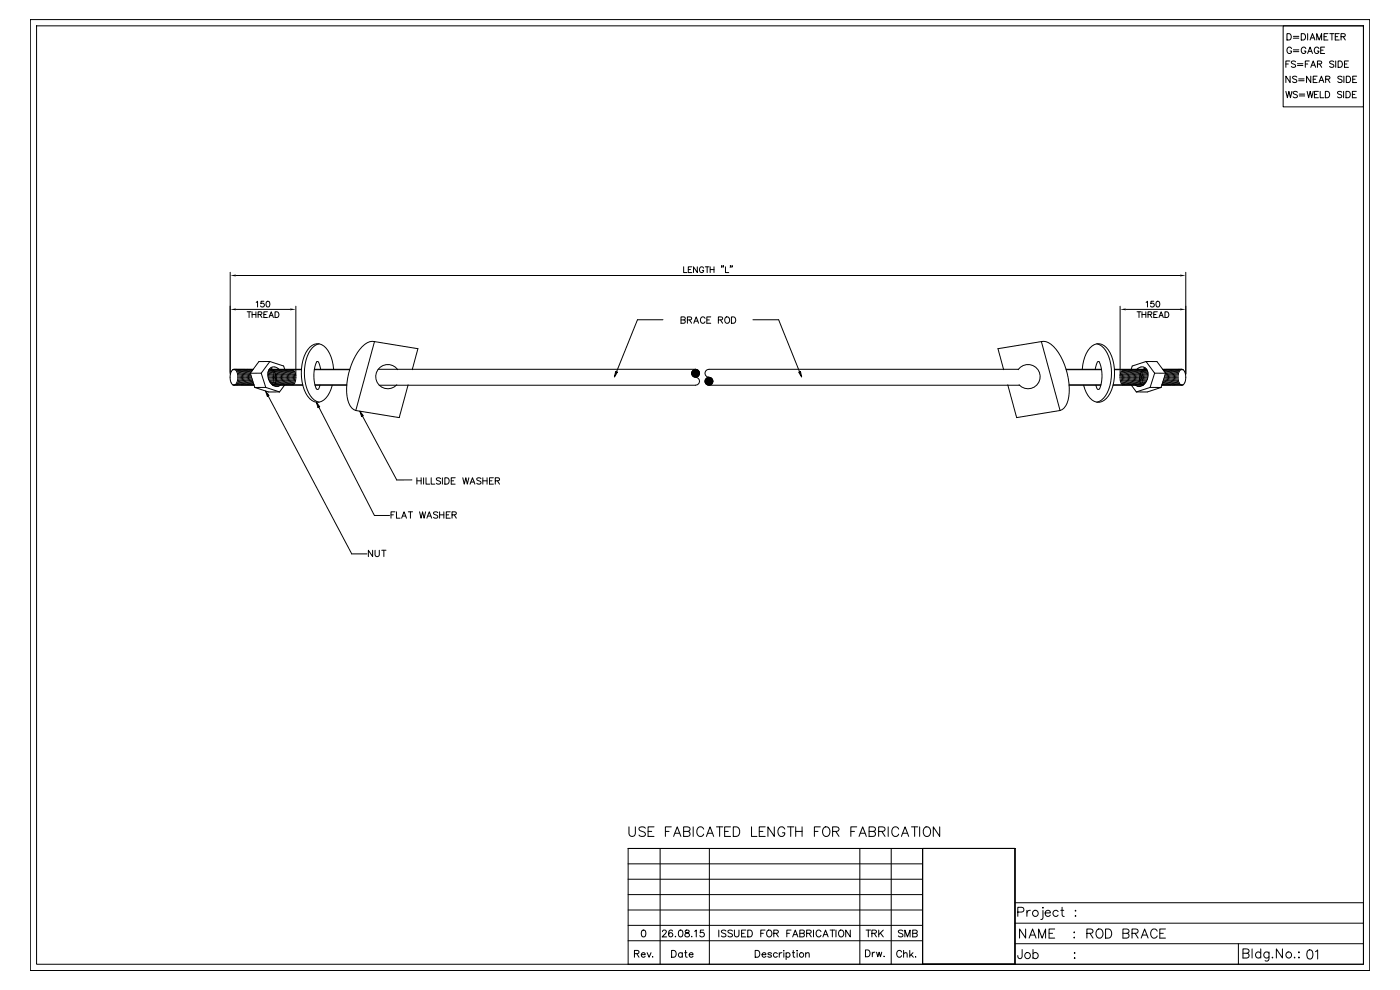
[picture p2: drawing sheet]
<svg xmlns="http://www.w3.org/2000/svg" width="420mm" height="297mm" viewBox="0 0 420 297" stroke-linecap="round" stroke-linejoin="round" font-family="sans-serif">
<!-- layer: 22 -->
<path d="M11 7.8h397.9v281.3h-397.9z" fill="none" stroke="#000" stroke-width=".3"/>
<!-- layer: 0 -->
<g fill="none" stroke="#000" stroke-width=".3">
<path d="M9.1 5.9h401.7v285.1h-401.7zM384.8 7.8h24.1v24.2h-24.1zM385.6 19.2h.8M386 10.1h.6a1.02 1.02 0 0 1 .7 .9 1.02 1.02 0 0 1-.7 1h-.6zM386.8 18.3h-1.2v1.9M387.3 14.6a.7 .7 0 0 0-.8-.5 .7 .7 0 0 0-.5 .8v.4a.69 .69 0 0 0 .6 .8 .69 .69 0 0 0 .7-.8h-.4M387.9 10.9h1.6M387.9 11.5h1.6M387.9 14.9h1.6M387.9 15.5h1.6M388.5 18.6l-.4-.3-.8 .3 .1 .4 1.1 .7v.2l-.4 .3-.8-.3M389.1 19.1h1.6"/>
<path d="M389.1 19.7h1.6M390.2 10.1h.7a1.02 1.02 0 0 1 .6 .9 1.02 1.02 0 0 1-.6 1h-.7zM391.5 19.2h.7M391.6 14.6a.7 .7 0 0 0-.8-.5 .7 .7 0 0 0-.6 .8v.4a.69 .69 0 0 0 .7 .8 .69 .69 0 0 0 .7-.8h-.5M392.2 16l.7-1.9 .7 1.9M392.2 10.1v1.9M392.4 15.4h.9M392.6 18.3h-1.1v1.9M392.9 12l.7-1.9 .7 1.9M393.2 11.4h.9M393.4 19.6h.9M394.9 12v-1.9l.7 1.9 .7-1.9v1.9"/>
<path d="M395.1 19.2l1.1-.1 .1-.6-1.2-.2v1.9M395.5 14.6a.7 .7 0 0 0-.8-.5 .7 .7 0 0 0-.5 .8v.4a.69 .69 0 0 0 .6 .8 .69 .69 0 0 0 .7-.8h-.4M395.7 19.2l.7 1M396.1 15h.7M397.1 11h.7M397.3 14.1h-1.2v1.9h1.2M398.3 10.1h-1.2v1.9h1.2M398.8 10.1h1.3M399.4 10.1v1.9M400 18.6l-.4-.3-.9 .3 .2 .4 1.1 .7v.2l-.4 .3-.9-.3M400.4 11h.8M400.6 18.3v1.9"/>
<path d="M401.3 18.3h.6a1.02 1.02 0 0 1 .7 .9 1.02 1.02 0 0 1-.7 1h-.6zM401.6 10.1h-1.2v1.9h1.2M402.2 11l1.1-.1 .1-.6-1.2-.2v1.9M402.8 11l.6 1M403.2 19.2h.7M404.4 18.3h-1.2v1.9h1.2M385.6 27.4l.5 1.9 .4-1.9 .5 1.9 .4-1.9M386.9 22.8v2l-1.3-2v2M388.9 23.1l-.5-.3-.8 .3 .2 .5 1.1 .6v.3l-.5 .3-.8-.3M389.1 27.7l-.5-.3-.8 .3 .2 .4 1.1 .7v.2l-.5 .3-.8-.3M389.4 23.7h1.7M389.4 24.2h1.7"/>
<path d="M389.6 28.2h1.7M389.6 28.8h1.7M392 27.4l.5 1.9 .4-1.9 .5 1.9 .4-1.9M393.1 20.2l.7-1.9 .8 1.9M393.1 22.8v2l-1.3-2v2M393.8 23.8h.8M394.2 28.3h.7M395 22.8h-1.2v2h1.2M395.4 27.4h-1.2v1.9h1.2M395.6 24.8l.7-2 .7 2M395.8 24.1h.9M395.9 27.4v1.9h1.1"/>
<path d="M397.5 27.4h.6a1.02 1.02 0 0 1 .7 1 1.02 1.02 0 0 1-.7 .9h-.6zM397.6 23.8l1-.1 .1-.7-1.1-.2v2M398.2 23.8l.6 1M402.4 27.7l-.5-.3-.8 .3 .2 .4 1.1 .7v.2l-.5 .3-.8-.3M402.5 23.1l-.5-.3-.8 .3 .2 .5 1.1 .6v.3l-.5 .3-.8-.3M402.9 27.4v1.9M403 22.8v2M403.7 27.4h.6a1.02 1.02 0 0 1 .7 1 1.02 1.02 0 0 1-.7 .9h-.6zM403.8 22.8h.6a1.02 1.02 0 0 1 .7 1 1.02 1.02 0 0 1-.7 1h-.6zM405.6 28.3h.7M405.7 23.8h.7M406.8 27.4h-1.2v1.9h1.2"/>
<path d="M406.8 22.8h-1.1v2h1.1M204.2 95.9l1.2 .2 .1 .5-.4 .3h-.9v-1.9l1.2 .2v.6l-.3 .1M206.1 95.9l1.1-.1 .1-.6-1.2-.2v1.9M206.8 95.9l.6 1M208.1 96.9l.7-1.9 .7 1.9M208.3 96.3h.9M211.4 95.5a.7 .7 0 0 0-.8-.5 .7 .7 0 0 0-.5 .8v.4a.7 .7 0 0 0 .5 .7 .7 .7 0 0 0 .8-.4M212 95.9h.7M213.2 95h-1.2v1.9h1.2M215.4 95.9l1.1-.1 .1-.6-1.2-.2v1.9M216.1 95.9l.6 1M217.5 95.3l.2-.2a.89 .89 0 0 1 1.1 .9 .89 .89 0 0 1-1.1 .8l-.4-.6z"/>
<path d="M219.4 95h.6a1.02 1.02 0 0 1 .7 1 1.02 1.02 0 0 1-.7 .9h-.6zM69.8 110.9a3.5 3.5 0 0 0 .1 4.6h.3M69.8 115.4h6.4M69.8 110.8h6M70.2 115.5h6M70.2 110.7h5.7M70.2 110.7a3.1 3.1 0 0 1 .6 4.4l-.6 .4M70.2 110.7l-.4 .2M70.5 110.7a3.1 3.1 0 0 1 .6 4.4l-.2 .3M70.9 110.7a3.1 3.1 0 0 1 .6 4.4l-.2 .3M71.3 110.7a3.1 3.1 0 0 1 .6 4.4l-.3 .3M71.6 110.7a3.1 3.1 0 0 1 .6 4.4l-.2 .3"/>
<path d="M72 110.7a3.1 3.1 0 0 1 .6 4.4l-.3 .3M72.3 110.7a3.1 3.1 0 0 1 .6 4.4l-.2 .3M72.7 110.7a3.1 3.1 0 0 1 .6 4.4l-.3 .3M73 110.7a3.1 3.1 0 0 1 .7 4.4l-.3 .3M73.4 110.7a3.1 3.1 0 0 1 .6 4.4l-.2 .3M73.8 110.7a3.1 3.1 0 0 1 .6 4.4l-.3 .3M74.1 110.8l.6 .4 .4 .7M74.5 110.8l.4 .1 .4 .6M74.8 110.8l.7 .5M75.1 111.9l1.3 4.3M75.2 110.8l.5 .2M75.2 112.4a3.4 3.4 0 0 1-.7 3"/>
<path d="M75.6 113.6l-.3 1.2-.5 .6M75.8 114.3l-.6 1.1M76 114.8l-.4 .6M76.1 115.2l-.2 .2M76.4 116.2l4.2 1.3h3.2M78.3 111.9l1.4 4.3M78.3 111.9h-3.2M79.7 116.2l4.1 1.3M79.7 116.2h-3.3M80.4 111.7l.2 2.1M80.5 111.2a4.2 4.2 0 0 1 .3 3.1M80.6 111a3.9 3.9 0 0 1 .4 3.7"/>
<path d="M80.7 110.9h9.7M80.7 110.8a3.5 3.5 0 0 1 .6 4.2M80.8 110.7h9.6M80.9 110.8a3.1 3.1 0 0 1 .7 4.2l-.1 .2M80.9 108.4h-3.3l-2.5 3.5M80.9 108.4l4.2 1.4 .3 .9M80.9 108.4l-2.6 3.5M81 114.7a2.02 2.02 0 0 0 3.1 .8M81.1 110.8a3.1 3.1 0 0 1 .7 4.3l-.2 .2M81.2 110.3a3.7 3.7 0 0 1 1 5.1M81.5 110.8a3.1 3.1 0 0 1 .6 4.4l-.2 .2M81.7 115.4h9.1"/>
<path d="M81.8 115.5h9M81.9 110.8a3.1 3.1 0 0 1 .6 4.4l-.3 .2M82.2 110.8a3.1 3.1 0 0 1 .6 4.4l-.2 .2M82.2 115.4l-.2 .2M82.6 110.8a3.1 3.1 0 0 1 .6 4.4l-.3 .2M82.9 110.8a3.1 3.1 0 0 1 .6 4.4l-.2 .2M83.3 110.8a3.1 3.1 0 0 1 .6 4.4l-.2 .2M83.6 110.8a3.1 3.1 0 0 1 .7 4.4l-.3 .2M83.7 110.7a1.93 1.93 0 0 0-2.4-.5 1.93 1.93 0 0 0-1 2.2l.2 1.2 .5 1.1M84 110.8a3.1 3.1 0 0 1 .6 4.4l-.2 .2M84.4 110.8a3.1 3.1 0 0 1 .6 4.4l-.3 .2M84.7 110.8a3.1 3.1 0 0 1 .6 4.4l-.2 .2"/>
<path d="M85.1 110.8a3.1 3.1 0 0 1 .6 4.4l-.3 .2M85.3 115.5l-1.5 2M85.4 110.8a3.1 3.1 0 0 1 .6 4.4l-.2 .2M85.8 110.8a3.1 3.1 0 0 1 .6 4.4l-.2 .2M86.1 110.8a3.1 3.1 0 0 1 .7 4.4l-.3 .2M86.5 110.8a3.1 3.1 0 0 1 .6 4.4l-.2 .2M86.9 110.8a3.1 3.1 0 0 1 .6 4.4l-.3 .2M87.2 110.8a3.1 3.1 0 0 1 .6 4.4l-.2 .2M87.6 110.8a3.1 3.1 0 0 1 .6 4.4l-.3 .2M94.3 110.9h10.6M94.3 110.7h10.6M94.5 115.4h9.5"/>
<path d="M94.5 115.5h9.5M95.7 103.1a6.9 6.9 0 0 0-4.2 6.2 11.8 11.8 0 0 0 2.8 10.7l1.4 .6M96.2 110.7l-.1-.4a2.02 2.02 0 0 0-.9-1.9 9.2 9.2 0 0 0-.1 8.3l.4-.1 .5-1.1M100 110.7a8.7 8.7 0 0 0-3.6-7.4 3.4 3.4 0 0 0-4.2 1.6 13.4 13.4 0 0 0 .6 14.6 3.3 3.3 0 0 0 5.5-.9l1.3-3.1M112.3 102.4a4.6 4.6 0 0 0-4.4 2.4 19.4 19.4 0 0 0-3.3 16.1 3.4 3.4 0 0 0 2.1 2.2M112.3 102.4l13 2.2-1.7 6.3M112.3 102.4l-5.6 20.7M113.4 110.7h95.2l-1.2 1.2M119.3 110.9a3.6 3.6 0 0 0-5.3-.8 3.6 3.6 0 0 0-.3 5.3 3.6 3.6 0 0 0 5.3 0M122.4 115.4l-2.7 9.8-13-2.1M208.1 110.8l-.6 .7M208.4 110.8l-1 .9"/>
<path d="M208.7 110.8l-1.3 1.3M208.9 110.8l-1.5 1.4M209 110.8l-1.5 1.5M209.1 110.9l-1.6 1.5M209.2 110.9l-1.6 1.7M209.3 111l-1.6 1.7M209.4 111.1l-1.7 1.6M209.5 111.2l-1.7 1.6M209.6 111.3l-1.7 1.6M209.6 112.6l-.3 .3M209.6 111.4l-1.6 1.6M209.7 111.5l-1.6 1.5"/>
<path d="M209.7 112.3l-.8 .8M209.7 111.6l-1.4 1.5M209.8 111.7l-1.4 1.4M209.8 112.1l-1.1 1M209.8 111.9l-1.2 1.2a1.2 1.2 0 0 1 1.2 1.2 1.2 1.2 0 0 1-1.2 1.2h-94.9M212.1 113.2l-.6 .6M212.4 113.2l-1 .9M212.6 113.1l-1.2 1.2M212.6 115.5h93.1M212.7 113.1l-1.3 1.3M212.9 113.2l-1.5 1.4M213 113.2l-1.5 1.5"/>
<path d="M213.1 113.3l-1.6 1.5M213.2 113.3l-1.6 1.6M213.3 113.4l-1.6 1.6M213.4 113.5l-1.7 1.6M213.5 113.5l-1.7 1.7M213.6 113.6l-1.7 1.7M213.6 115l-.3 .3M213.6 113.8l-1.6 1.6M213.7 113.9l-1.6 1.5M213.7 114l-1.4 1.5M213.7 114.7l-.8 .8M213.8 114.1l-1.4 1.4"/>
<path d="M213.8 114.5l-1.1 1M213.8 114.3l-1.2 1.2M302.2 115.4l2.7 9.8 13-2.1M305.3 110.9a3.6 3.6 0 0 1 5.3-.8 3.6 3.6 0 0 1 .4 5.3 3.6 3.6 0 0 1-5.4 0M305.4 110.7h-92.8a1.2 1.2 0 0 0-1.2 1.2 1.2 1.2 0 0 0 1.2 1.2M312.3 102.4a4.6 4.6 0 0 1 4.4 2.4 19.4 19.4 0 0 1 3.3 16.1 3.4 3.4 0 0 1-2.1 2.2M312.3 102.4l-13 2.2 1.7 6.3M312.3 102.4l5.6 20.7M319.7 110.7h10.6M319.7 110.9h10.6M320.6 115.4h9.6M320.6 115.5h9.5"/>
<path d="M324.6 110.7a8.7 8.7 0 0 1 3.6-7.4 3.4 3.4 0 0 1 4.2 1.6 13.4 13.4 0 0 1-.6 14.6 3.3 3.3 0 0 1-5.5-.9l-1.3-3.1M328.5 110.7v-.4a2.02 2.02 0 0 1 .9-1.9 9.2 9.2 0 0 1 .2 8.3l-.5-.1-.4-1.1M328.9 103.1a6.9 6.9 0 0 1 4.2 6.2 11.8 11.8 0 0 1-2.8 10.7l-1.4 .6M337 110.8a3.1 3.1 0 0 0-.6 4.4l.3 .2M337.4 110.8a3.1 3.1 0 0 0-.6 4.4l.2 .2M337.7 110.8a3.1 3.1 0 0 0-.6 4.4l.3 .2M338.1 110.8a3.1 3.1 0 0 0-.6 4.4l.2 .2M338.5 110.8a3.1 3.1 0 0 0-.6 4.4l.2 .2M338.8 110.8a3.1 3.1 0 0 0-.6 4.4l.3 .2M339.2 110.8a3.1 3.1 0 0 0-.6 4.4l.2 .2M339.3 115.5l1.5 2M339.5 110.8a3.1 3.1 0 0 0-.6 4.4l.3 .2"/>
<path d="M339.9 110.8a3.1 3.1 0 0 0-.6 4.4l.2 .2M340.3 110.8a3.1 3.1 0 0 0-.7 4.4l.3 .2M340.6 110.8a3.1 3.1 0 0 0-.6 4.4l.2 .2M340.9 110.7a1.93 1.93 0 0 1 2.4-.5 1.93 1.93 0 0 1 1 2.2l-.2 1.2-.5 1.1M341 110.8a3.1 3.1 0 0 0-.6 4.4l.2 .2M341.3 110.8a3.1 3.1 0 0 0-.6 4.4l.3 .2M341.7 110.8a3.1 3.1 0 0 0-.6 4.4l.2 .2M342 110.8a3.1 3.1 0 0 0-.6 4.4l.3 .2M342.4 115.4l.2 .2M342.4 110.8a3.1 3.1 0 0 0-.6 4.4l.2 .2M342.8 110.8a3.1 3.1 0 0 0-.7 4.4l.3 .2M342.8 115.5h-9"/>
<path d="M342.9 115.4h-9.1M343.1 110.8a3.1 3.1 0 0 0-.6 4.4l.2 .2M343.4 110.3a3.7 3.7 0 0 0-1 5.1M343.5 110.8a3.1 3.1 0 0 0-.7 4.3l.2 .2M343.6 114.7a2.02 2.02 0 0 1-3 .8M343.7 108.4h3.3l2.6 3.5M343.7 108.4l-4.2 1.4-.3 .9M343.7 108.4l2.6 3.5M343.7 110.8a3.1 3.1 0 0 0-.7 4.2l.2 .2M343.8 110.7h-9.6M343.9 110.8a3.5 3.5 0 0 0-.5 4.2M343.9 110.9h-9.7"/>
<path d="M344 111a3.9 3.9 0 0 0-.4 3.7M344.1 111.2a4.2 4.2 0 0 0-.3 3.1M344.3 111.7l-.2 2.1M344.9 116.2l-4.1 1.3M344.9 116.2h3.3M346.3 111.9l-1.4 4.3M346.3 111.9h3.3M348.2 116.2l-4.1 1.3h-3.3M348.4 115.4h6.4M348.5 115.2l.2 .2M348.6 114.8l.5 .6M348.7 110.7h5.7"/>
<path d="M348.8 110.8h6M348.8 114.3l.6 1.1M349 113.6l.3 1.2 .5 .6M349.4 112.4a3.4 3.4 0 0 0 .7 3M349.4 110.8l-.5 .2M349.6 111.9l-1.4 4.3M349.8 110.8l-.7 .5M350.1 110.8l-.3 .1-.5 .6M350.5 110.8l-.6 .4-.4 .7M350.9 110.7a3.1 3.1 0 0 0-.7 4.4l.3 .3M351.2 110.7a3.1 3.1 0 0 0-.6 4.4l.2 .3M351.6 110.7a3.1 3.1 0 0 0-.6 4.4l.2 .3"/>
<path d="M351.9 110.7a3.1 3.1 0 0 0-.6 4.4l.3 .3M352.3 110.7a3.1 3.1 0 0 0-.6 4.4l.2 .3M352.6 110.7a3.1 3.1 0 0 0-.6 4.4l.3 .3M353 110.7a3.1 3.1 0 0 0-.6 4.4l.2 .3M353.4 110.7a3.1 3.1 0 0 0-.7 4.4l.3 .3M353.7 110.7a3.1 3.1 0 0 0-.6 4.4l.3 .3M354.1 110.7a3.1 3.1 0 0 0-.6 4.4l.2 .3M354.5 115.5h-6.1M354.8 115.4a3.5 3.5 0 0 0-.2-4.6 1.54 1.54 0 0 0-1.3 1.8 2.56 2.56 0 0 0 1.2 2.9M354.8 115.4l-.3 .1M117.3 154.4h.7M118.4 153.5h-1.1v1.9"/>
<path d="M118.9 153.5v1.9h1.1M120.4 155.4l.8-1.9 .7 1.9M120.7 154.7h.9M122.5 153.5h1.2M123.1 153.5v1.9M125 143.3v1.9M125 144.2h1.3M125.8 153.5l.5 1.9 .4-1.9 .5 1.9 .4-1.9M126.3 143.3v1.9M127 143.3v1.9M127.8 143.3v1.9h1.1M128 155.4l.7-1.9 .8 1.9"/>
<path d="M128.3 154.7h.9M129.3 143.3v1.9h1.1M131.3 153.7l-.5-.2-.8 .2 .2 .5 1.1 .6v.3l-.5 .3-.8-.3M131.8 154.4h1.3M131.8 153.5v1.9M132.1 143.5l-.4-.2-.8 .2 .1 .5 1.1 .6v.3l-.4 .3-.8-.3M132.7 143.3v1.9M133.1 153.5v1.9M133.4 143.3h.6a1.02 1.02 0 0 1 .7 .9 1.02 1.02 0 0 1-.7 1h-.6zM133.8 154.4h.8M135 153.5h-1.2v1.9h1.2M135.3 144.2h.7"/>
<path d="M135.6 154.4l1.1-.1 .1-.6-1.2-.2v1.9M136.2 154.4l.6 1M136.5 143.3h-1.2v1.9h1.2M138.8 143.3l.4 1.9 .5-1.9 .4 1.9 .5-1.9M141 145.2l.7-1.9 .7 1.9M141.2 144.5h1M144.2 143.5l-.4-.2-.8 .2 .2 .5 1 .6v.3l-.4 .3-.8-.3M144.8 144.2h1.3M144.8 143.3v1.9M146.1 143.3v1.9M146.8 144.2h.7M148 143.3h-1.2v1.9h1.2"/>
<path d="M148.5 144.2l1.1-.1 .1-.7-1.2-.1v1.9M149.2 144.2l.6 1M111.7 165v1.9l-1.2-1.9v1.9M112.5 165v1.4l.5 .5 .7-.3 .1-1.6M114.5 165h1.3M115.1 165v1.9M188.4 259h88.3M188.6 247.9v2.1a.97 .97 0 0 0 1 .8 .97 .97 0 0 0 .9-.8v-2.1M193.5 248.3a1.08 1.08 0 0 0-1-.4 1.08 1.08 0 0 0-.9 .7l.3 .4 1.1 .4a.7 .7 0 0 1 .5 .6 .7 .7 0 0 1-.2 .7 1.32 1.32 0 0 1-1.7-.3M194.4 249.3h1.1M196.1 247.9h-1.7v2.9h1.7M198 254.4v34.7"/>
<path d="M199.6 249.3h1M201.3 247.9h-1.7v2.9M202 250.8l1.1-2.9 1.1 2.9M202.4 249.9h1.4M205 249.3h1.2a.75 .75 0 0 1 .8 .8 .75 .75 0 0 1-.8 .7h-1.2v-2.9h1.2l.6 .3 .1 .6-.7 .5M207.9 247.9v2.9M211 248.6a1.05 1.05 0 0 0-1.2-.7 1.05 1.05 0 0 0-.8 1.1 1.26 1.26 0 0 0 .3 1.4 1.26 1.26 0 0 0 1.3 .3l.4-.6M211.8 250.8l1.1-2.9 1.1 2.9M212.3 249.9h1.3M212.7 254.4v34.7M214.9 247.9h1.9M215.8 247.9v2.9"/>
<path d="M217.3 249.3h1.1M219.1 247.9h-1.8v2.9h1.8M219.9 247.9h1a1.53 1.53 0 0 1 1 1.5 1.53 1.53 0 0 1-1 1.4h-1zM225.4 247.9v2.9h1.6M227.7 249.3h1.1M229.5 247.9h-1.8v2.9h1.8M232.2 247.9v2.9l-1.9-2.9v2.9M235.3 248.6a1.05 1.05 0 0 0-1.2-.7 1.05 1.05 0 0 0-.8 1.1 1.26 1.26 0 0 0 .3 1.4 1.26 1.26 0 0 0 1.3 .3l.4-.6v-.4h-.6M236.2 247.9h1.9M237.1 247.9v2.9M238.6 249.3h1.9M238.6 247.9v2.9"/>
<path d="M240.5 247.9v2.9M244.2 249.3h1.1M246 247.9h-1.8v2.9M247 248.3a1.06 1.06 0 0 1 1.2-.3 1.06 1.06 0 0 1 .7 1 1.26 1.26 0 0 1-.3 1.4 1.26 1.26 0 0 1-1.4 .3 1.78 1.78 0 0 1-.2-2.4zM249.7 249.3l1.6-.1 .3-.4-.1-.6-.6-.3h-1.2v2.9M250.7 249.3l.9 1.5M255.2 249.3h1.1M256.9 247.9h-1.7v2.9M257.6 250.8l1.1-2.9 1.1 2.9M257.9 254.4v34.7M258 249.9h1.4M260.6 249.3h1.3a.75 .75 0 0 1 .7 .8 .75 .75 0 0 1-.7 .7h-1.3v-2.9h1.3l.5 .3 .1 .6-.6 .5"/>
<path d="M263.5 249.3l1.6-.1 .3-.4-.1-.6-.6-.3h-1.2v2.9M264.5 249.3l.9 1.5M266.4 247.9v2.9M267.3 254.4v34.7M269.5 248.6a1.05 1.05 0 0 0-1.2-.7 1.05 1.05 0 0 0-.8 1.1 1.26 1.26 0 0 0 .2 1.4 1.26 1.26 0 0 0 1.4 .3l.4-.6M270.3 250.8l1.1-2.9 1.1 2.9M270.7 249.9h1.4M273.3 247.9h1.9M274.3 247.9v2.9M275.8 247.9v2.9M276.7 254.4v34.7M277.4 248.1a1.37 1.37 0 0 1 1.7 .6 1.37 1.37 0 0 1-.3 1.7 1.06 1.06 0 0 1-1.2 .4 1.06 1.06 0 0 1-.7-1.1 1.74 1.74 0 0 1 .5-1.6z"/>
<path d="M281.8 247.9v2.9l-1.9-2.9v2.9M188.4 263.6h88.3M188.4 268.3h88.3M188.4 272.9h88.3M188.4 277.5h88.3M192.6 279a.67 .67 0 0 1 1 .3l.1 .5a.88 .88 0 0 1-.8 1.1 1.31 1.31 0 0 1-.3-1.9zM198.7 279.4l.3-.5h.4l.4 .4-.3 .7-.9 .9h1.3M201.7 279.2l-.1-.2a.67 .67 0 0 0-1 .3 1.2 1.2 0 0 0 .5 1.6 .64 .64 0 0 0 .7-.5 .64 .64 0 0 0-.6-.7 .64 .64 0 0 0-.7 .6M203.7 279a.67 .67 0 0 1 1 .3l.1 .5a.88 .88 0 0 1-.8 1.1 1.31 1.31 0 0 1-.3-1.9zM205.6 279v.6l.9 .3 .3 .4a.68 .68 0 0 1-.7 .7 .68 .68 0 0 1-.7-.7l.3-.4 .9-.3 .1-.4a.77 .77 0 0 0-1.1-.2zM208.3 279.3l.5-.4v2M211.1 278.9h-1l-.1 .9a.72 .72 0 0 1 1.1-.1 .72 .72 0 0 1-.2 1.1 .72 .72 0 0 1-1-.3"/>
<path d="M215.6 278.9v2M217.7 279.2l-.5-.3-.9 .3 .2 .5 1 .4 .2 .3v.2l-.5 .3-.9-.3M219.7 279.2l-.5-.3-.9 .3 .2 .5 1 .4 .2 .3v.2l-.5 .3-.9-.3M220.2 278.9v1.5l.6 .5 .7-.3 .1-1.7M222.4 279.9h.8M223.7 278.9h-1.3v2h1.3M224.2 278.9h.7a1.09 1.09 0 0 1 .7 1 1.09 1.09 0 0 1-.7 1h-.7zM228.2 279.9h.7M229.4 278.9h-1.2v2M230.3 279a.96 .96 0 0 1 1.2 .9 .96 .96 0 0 1-1.2 .9l-.4-.6 .1-.8zM232.1 279.9l1.1-.1 .2-.3-.1-.4-1.2-.2v2M232.7 279.9l.7 1"/>
<path d="M236 279.9h.7M237.2 278.9h-1.2v2M239.9 279.9l1.2 .2 .1 .4-.5 .4h-.8v-2l1.2 .2v.6l-.4 .2M241.9 279.9l1.2-.1 .2-.3-.1-.4-1.3-.2v2M242.6 279.9l.7 1M244 278.9v2M246.2 279.4a.75 .75 0 0 0-.9-.5 .75 .75 0 0 0-.6 .8v.5a.75 .75 0 0 0 .6 .7 .75 .75 0 0 0 .9-.5M248.9 278.9h1.4M249.6 278.9v2M250.7 278.9v2M251.7 279.2l.2-.2a.96 .96 0 0 1 1.2 .9 .96 .96 0 0 1-1.2 .9l-.4-.6zM255 278.9v2l-1.4-2v2"/>
<path d="M259.7 278.9h1.4M260.4 278.9v2M261.5 279.9l1.1-.1 .2-.3-.1-.4-1.2-.2v2M262.2 279.9l.6 1M263.5 278.9v2M264 279.8l.9 1.1M264.9 278.9l-1.4 1.4M270.8 279.2l-.5-.3-.9 .3 .2 .5 1 .4 .2 .3v.2l-.5 .3-.9-.3M273.7 279.9l1.3 .2 .1 .4-.5 .4h-.9v-2l1.3 .2 .1 .4-.5 .4M304.4 270.7h104.5v18.4h-220.5v-34.7h116v34.7M304.4 276.8h104.5M305.2 273.5h1.2a.72 .72 0 0 0 .7-.7 .72 .72 0 0 0-.7-.7h-1.2v2.7"/>
<path d="M307.6 278.6v2.7l-1.8-2.7v2.7M308 273v1.8M309 273a.88 .88 0 0 0-1 .7M312.8 272.1v.2zM312.8 273v2.2l-.1 .4-.6 .1M313.4 273.7h1.6a.84 .84 0 0 0-1.2-.7 .84 .84 0 0 0-.2 1.4 .83 .83 0 0 0 1.4 0M314.6 279.9h1M316.3 278.6h-1.7v2.7h1.7M317.3 273.4a.87 .87 0 0 0-1.3-.2 .87 .87 0 0 0 0 1.3 .87 .87 0 0 0 1.3-.1M318.1 273h.9M318.5 272.1v2.2l.1 .4 .6 .1M322 279.6h.3z"/>
<path d="M322.4 273.1h.3zM322.4 274.7h.3zM326 279.9l1.5-.2 .3-.4-.2-.5-.5-.2h-1.1v2.7M326.9 279.9l.9 1.4M328.9 279a1.01 1.01 0 0 1 1.2-.4 1.01 1.01 0 0 1 .7 1v.7a1.04 1.04 0 0 1-1.1 1 1.04 1.04 0 0 1-1-1zM331.6 278.6h.9a1.46 1.46 0 0 1 .9 1.3 1.46 1.46 0 0 1-.9 1.4h-.9zM336.8 279.9h1.1a.72 .72 0 0 1 .7 .7 .72 .72 0 0 1-.7 .7h-1.1v-2.7h1.1l.5 .2v.8l-.5 .3M339.5 279.9l1.6-.2 .2-.4-.1-.5-.5-.2h-1.2v2.7M340.4 279.9l.9 1.4M347 279.2a1 1 0 0 0-1.1-.6 1 1 0 0 0-.8 1v.7a1 1 0 0 0 .8 1 1 1 0 0 0 1.1-.7M347.8 279.9h1.1M349.5 278.6h-1.7v2.7h1.7"/>
<path d="M188.4 282.1h88.3M190.3 286l1.1-.1 .2-.3-.1-.4-1.2-.2v2M191 286l.6 1M192.3 286.3h1.2a.66 .66 0 0 0-.7-.6 .66 .66 0 0 0-.6 .7 .66 .66 0 0 0 .6 .6l.7-.3M194.1 285.7l.6 1.3 .5-1.3M195.7 286.8l.1 .1M201.4 285h.7a1.09 1.09 0 0 1 .7 1 1.09 1.09 0 0 1-.7 1h-.7zM202.6 280.7l.1 .1M204.6 286a.65 .65 0 0 0-.9-.1 .65 .65 0 0 0 0 .9 .65 .65 0 0 0 .9-.1M204.6 285.7v1.3M205.3 285.7h.7M205.6 285v1.6l.1 .3 .4 .1"/>
<path d="M206.7 286.3h1.1a.66 .66 0 0 0-.7-.6 .66 .66 0 0 0-.6 .7 .66 .66 0 0 0 .7 .6l.6-.3M207.4 280.7l.1 .1M226.5 285h.7a1.09 1.09 0 0 1 .7 1 1.09 1.09 0 0 1-.7 1h-.7zM228.5 286.3h1.2a.66 .66 0 0 0-.7-.6 .66 .66 0 0 0-.6 .7 .66 .66 0 0 0 .6 .6l.7-.3M231.4 286l-.4-.3-.7 .3 1 .5v.4l-.6 .1-.4-.3M233.1 286a.65 .65 0 0 0-.9-.1 .65 .65 0 0 0 0 .9 .65 .65 0 0 0 .9-.1M233.7 285.7v1.3M234.5 285.7l-.5 .1-.3 .5M235.1 285v.2zM235.1 285.7v1.3M235.7 286a.65 .65 0 0 1 1-.1 .65 .65 0 0 1 0 .9 .65 .65 0 0 1-1-.1M235.7 285.7v2"/>
<path d="M237.6 285.7h.7M237.7 280.9l.8-2 .8 2M237.9 285v1.6l.1 .3 .4 .1M238 280.3h1M239.1 285v.2zM239.1 285.7v1.3M241.6 286.1l.5-.4 .5 .1 .1 1.2M241.6 285.7v1.3M246.8 280.9l.8-2 .8 2M247.1 280.3h1M259.5 284.8h.7a1.09 1.09 0 0 1 .7 1.1 1.09 1.09 0 0 1-.7 1h-.7zM261.6 285.5v1.4"/>
<path d="M262.4 285.5l-.5 .1-.3 .5M262.9 285.5l.4 1.4 .3-1.4 .4 1.4 .4-1.4M265.1 286.7l.1 .1M270.4 285.5a.75 .75 0 0 0-.9-.5 .75 .75 0 0 0-.6 .8v.5a.75 .75 0 0 0 .6 .7 .75 .75 0 0 0 .9-.5M271 286.1l.5-.4 .5 .1 .1 1.2M271 285v2M271.4 280.9v-2l.7 2 .8-2v2M272.8 285v2M273.2 286.3l.7 .7M273.8 285.7l-1 .9M274.6 286.8l.1 .1M276.7 289.1h27.7"/>
<path d="M304.4 283h104.5M306.5 284.7l-.1 2.5-.4 .3-.5-.2-.3-.8M308.6 281.3l1.1-2.7 1 2.7M309 280.4h1.3M309.8 286a.87 .87 0 0 1 1.3-.1 .87 .87 0 0 1 0 1.3 .87 .87 0 0 1-1.3-.1M309.8 284.7v2.8M311.5 281.3v-2.7l1 2.7 1.1-2.7v2.7M322 281.2h.3zM322.2 285.8h.2zM322.2 287.3h.2zM342.2 281.3l1.1-2.7 1 2.7M342.6 280.4h1.3"/>
<path d="M371.4 283v6.1M372.8 285.8h1.1a.72 .72 0 0 1 .7 .8 .72 .72 0 0 1-.7 .7h-1.1v-2.8h1.1l.5 .3 .2 .5-.7 .5M375.5 284.5v2.8M378.1 285.8a.87 .87 0 0 0-1.3-.1 .87 .87 0 0 0 0 1.3 .87 .87 0 0 0 1.3-.1M378.1 284.5v2.8M380.6 285.4v2.1a.72 .72 0 0 1-.5 .7 .72 .72 0 0 1-.7-.1M380.6 285.8a.87 .87 0 0 0-1.3-.1 .87 .87 0 0 0 0 1.3 .87 .87 0 0 0 1.3-.1M381.6 287v.3l.1-.2M384.6 284.5v2.8l-1.8-2.8v2.8M388.2 287l-.1 .1h.3M389.4 285.6h.3zM389.4 287.1h.3z"/>
<path d="M392.3 285a.89 .89 0 0 1 1.3 .4 1.38 1.38 0 0 1-.9 2.2 1.75 1.75 0 0 1-.4-2.6zM394.5 285.4l.7-.6v2.8"/>
<circle cx="208.6" cy="111.9" r="1.2"/>
<circle cx="212.6" cy="114.3" r="1.2"/>
<circle cx="310.5" cy="273.8" r=".9"/>
<circle cx="240.4" cy="286.3" r=".68"/>
<circle cx="308.2" cy="286.5" r=".9"/>
<circle cx="386.5" cy="286.3" r=".9"/>
</g>
<!-- layer: DIMENSIONS -->
<g fill="none" stroke="#000" stroke-width=".3">
<path d="M216.5 79.8h-.2h.2l-.2 .4M217 79.8h-.2h.2l-.2 .4M219.1 79.8h-.1h.1l-.1 .4M219.6 79.8h-.1h.1l-.1 .4M69 81.7v30.5M70.7 82.6h283.2M70.7 92.8h16.4M74.1 93.5h1.2M74.7 93.5v1.7M75.6 93.5v1.7M75.6 94.3h1.1M76.7 93.5v1.7"/>
<path d="M76.8 90.7l.4-.4v1.8M77.4 94.3l1-.1 .1-.5-1.1-.2v1.7M78 94.3l.6 .9M79.1 90.3h-.8l-.1 .8a.61 .61 0 0 1 .9 0 .61 .61 0 0 1-.1 .9 .61 .61 0 0 1-.9-.3M79.1 94.3h.7M80 90.4a.85 .85 0 0 1 1 .6 .85 .85 0 0 1-.6 1.1l-.5-.4-.1-.6zM80.2 93.5h-1.1v1.7h1.1M80.7 95.2l.6-1.7 .7 1.7M80.9 94.6h.8M82.5 93.5h.6a.92 .92 0 0 1 .6 .9 .92 .92 0 0 1-.6 .8h-.6zM88.7 91.8v20.9M198.8 95.9h-7.6l-6.3 15.6"/>
<path d="M205 80v1.7h1M206.4 80.8h.7M207.5 80h-1.1v1.7h1.1M209.1 80v1.7l-1.1-1.7v1.7M211 80.4a.63 .63 0 0 0-.7-.4 .63 .63 0 0 0-.5 .7v.4a.62 .62 0 0 0 .6 .6 .62 .62 0 0 0 .6-.6h-.4M211.5 80h1.1M212.1 80v1.7M213 80.8h1.1M213 80v1.7M214.1 80v1.7M217.6 80v1.7h1M225.8 95.9h7.7l6.3 15.6"/>
<path d="M335.9 91.8v20.9M337.6 92.8h16.3M341 93.5h1.2M341.6 93.5v1.7M342.5 94.3h1.1M342.5 93.5v1.7M343.6 93.5v1.7M343.7 90.7l.4-.4v1.8M344.3 94.3l1-.1 .1-.5-1.1-.2v1.7M344.9 94.3l.5 .9M346 90.3h-.8l-.1 .8a.61 .61 0 0 1 .9 0 .61 .61 0 0 1-.1 .9 .61 .61 0 0 1-.9-.3M346 94.3h.7"/>
<path d="M346.9 90.4a.85 .85 0 0 1 1 .6 .85 .85 0 0 1-.6 1.1l-.6-.4v-.6zM347.1 93.5h-1.1v1.7h1.1M347.6 95.2l.6-1.7 .7 1.7M347.8 94.6h.8M349.4 93.5h.5a.92 .92 0 0 1 .6 .9 .92 .92 0 0 1-.6 .8h-.5zM355.6 81.7v30.5M79.6 117.2l1.1 1.4-.5 .3zM80.4 118.7l25.1 47.4h4.5M184.6 111.4l.5 .2-.8 1.5zM239.5 111.6l.5-.2 .4 1.7zM94.9 120.6l1 1.4-.5 .2zM95.6 122.1l16.7 32.5h4.5"/>
<path d="M107.9 123.3l1 1.3-.4 .3zM108.7 124.8l10.3 19.1h4.5"/>
</g>
<path d="M69 82.6l1.7-.3v.6zM69 92.8l1.7-.3v.6zM87.1 92.5l1.6 .3-1.6 .3zM335.9 92.8l1.7-.3v.6zM353.9 82.3l1.7 .3-1.7 .3zM353.9 92.5l1.7 .3-1.7 .3zM79.6 117.2l1.1 1.4-.5 .3zM184.6 111.4l.5 .2-.8 1.5zM239.5 111.6l.5-.2 .4 1.7zM94.9 120.6l1 1.4-.5 .2zM107.9 123.3l1 1.3-.4 .3z" fill="#000"/>
<!-- layer: 14 -->
<path d="M276.7 254.4v34.7" fill="none" stroke="#000" stroke-width=".3"/>
</svg>
